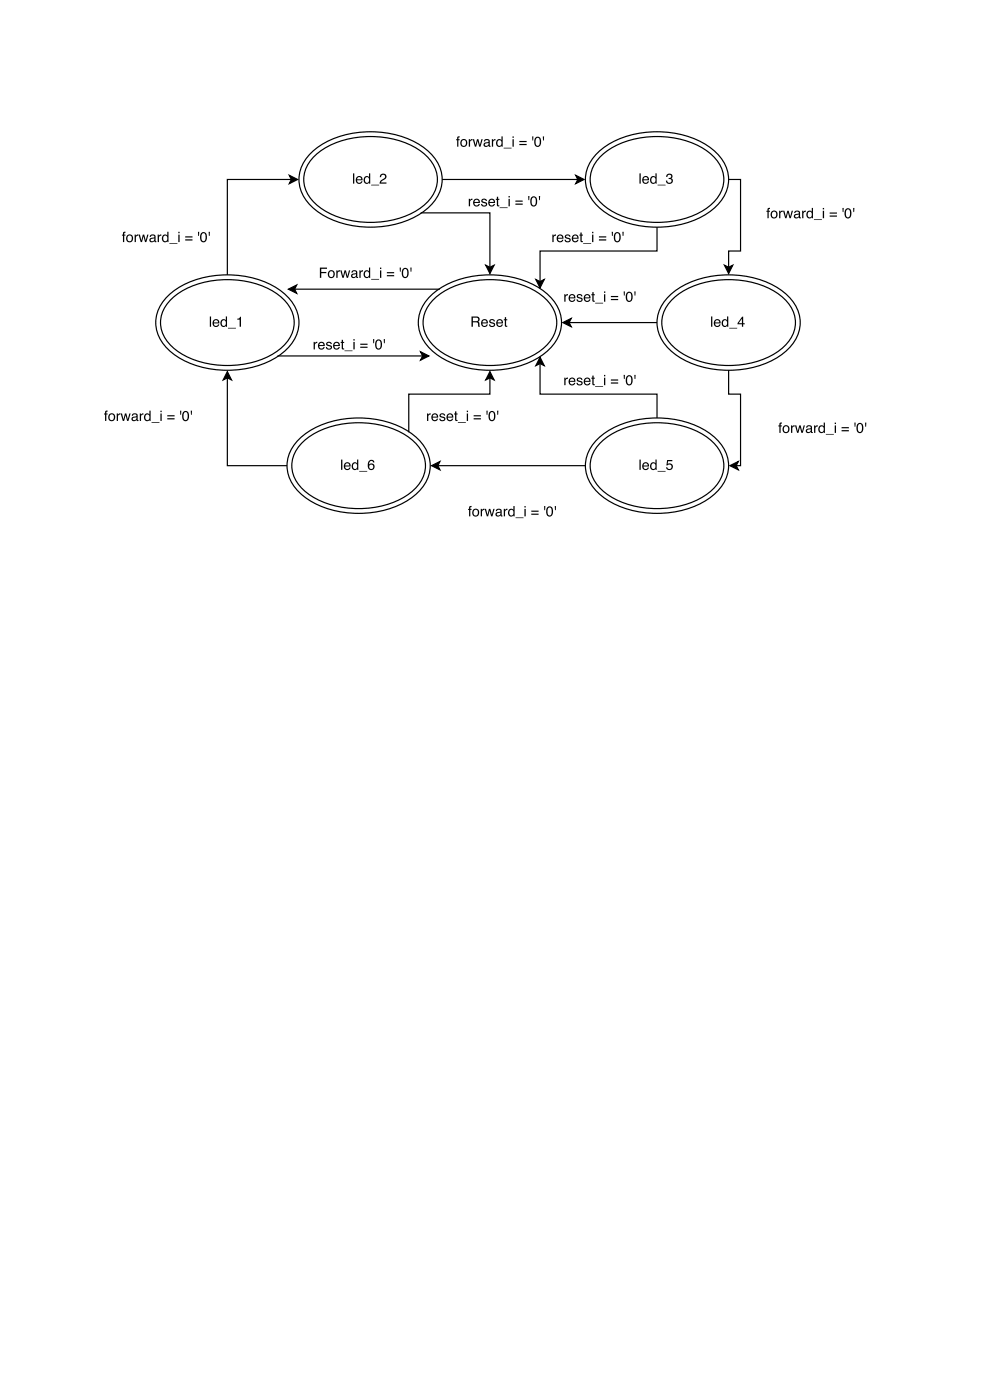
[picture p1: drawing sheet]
<svg xmlns="http://www.w3.org/2000/svg" width="292mm" height="414mm" viewBox="0 0 292 414" stroke-linecap="round" stroke-linejoin="round" font-family="sans-serif">
<path d="M91.6 45.6a26.1 26.1 0 0 1 22-6.4 22.2 22.2 0 0 1 14.8 7.5 10.4 10.4 0 0 1-2 14.9 28.3 28.3 0 0 1-26.4 4.1 16.5 16.5 0 0 1-11.2-9.9 10.4 10.4 0 0 1 2.8-10.2zM93.2 46a25.9 25.9 0 0 1 22.2-5 18 18 0 0 1 13 8.3 9.4 9.4 0 0 1-3.6 11.9 27.5 27.5 0 0 1-30.5 0 9.4 9.4 0 0 1-3-13.1z" fill="none" stroke="#000" stroke-width=".35"/>
<path d="M104.4 51.3h.3v3h-.3zM105.4 52.4a1.01 1.01 0 0 1 1.3-.2 1.01 1.01 0 0 1 .5 1.1h-1.6a.63 .63 0 0 0 .4 .8 .63 .63 0 0 0 .8-.5h.3a1.08 1.08 0 0 1-1.5 .7 1.08 1.08 0 0 1-.3-1.7zM105.7 52.6l-.1 .4h1.2a.61 .61 0 0 0-.4-.6 .61 .61 0 0 0-.7 .2zM108 52.6a.76 .76 0 0 0-.1 1.1 .76 .76 0 0 0 1 .2 .8 .8 0 0 0 .2-1 .8 .8 0 0 0-.9-.4zM107.9 52.2l.7-.1 .5 .3v-1.1h.3v3h-.3v-.3a1.01 1.01 0 0 1-1.4 .1 1.01 1.01 0 0 1-.1-1.4zM109.7 54.6h2.4v.3h-2.4zM112.6 51.6a.97 .97 0 0 1 1.5 .2 .97 .97 0 0 1-.6 1.4l-.9 .8h1.6v.3h-2a2.32 2.32 0 0 1 1.6-1.8 .59 .59 0 0 0-.5-.8 .59 .59 0 0 0-.6 .7h-.4z" fill="#000"/>
<path d="M49.3 87.9a26.1 26.1 0 0 1 21.9-6.3 22.2 22.2 0 0 1 14.9 7.5 10.4 10.4 0 0 1-2 14.9 28.3 28.3 0 0 1-26.5 4 16.5 16.5 0 0 1-11.2-9.9 10.4 10.4 0 0 1 2.9-10.2z" fill="#fff"/>
<path d="M49.3 87.9a26.1 26.1 0 0 1 21.9-6.3 22.2 22.2 0 0 1 14.9 7.5 10.4 10.4 0 0 1-2 14.9 28.3 28.3 0 0 1-26.5 4 16.5 16.5 0 0 1-11.2-9.9 10.4 10.4 0 0 1 2.9-10.2zM50.8 88.3a25.9 25.9 0 0 1 22.3-5 18 18 0 0 1 13 8.3 9.4 9.4 0 0 1-3.7 11.9 27.5 27.5 0 0 1-30.4 0 9.4 9.4 0 0 1-3-13z" fill="none" stroke="#000" stroke-width=".35"/>
<path d="M62 93.6h.4v3.1h-.4zM63.1 94.7a1.01 1.01 0 0 1 1.2-.2 1.01 1.01 0 0 1 .5 1.2h-1.6a.63 .63 0 0 0 .5 .7 .63 .63 0 0 0 .7-.4h.4a1.08 1.08 0 0 1-1.5 .6 1.08 1.08 0 0 1-.3-1.6zM63.4 94.9l-.2 .5h1.3a.61 .61 0 0 0-.4-.6 .61 .61 0 0 0-.7 .1zM65.7 94.9a.76 .76 0 0 0-.2 1.1 .76 .76 0 0 0 1.1 .2 .8 .8 0 0 0 .2-1 .8 .8 0 0 0-1-.4zM65.6 94.6l.7-.2 .4 .3v-1.1h.4v3.1h-.3v-.3a1.01 1.01 0 0 1-1.5 0 1.01 1.01 0 0 1 0-1.4zM67.4 97h2.3v.2h-2.3zM70.1 94.3l1.1-.6v3h-.4v-2.1h-.7z" fill="#000"/>
<path d="M88.1 130.3a26.1 26.1 0 0 1 21.9-6.4 22.2 22.2 0 0 1 14.9 7.5 10.4 10.4 0 0 1-2 14.9 28.3 28.3 0 0 1-26.4 4.1 16.5 16.5 0 0 1-11.3-10 10.4 10.4 0 0 1 2.9-10.1z" fill="#fff"/>
<path d="M88.1 130.3a26.1 26.1 0 0 1 21.9-6.4 22.2 22.2 0 0 1 14.9 7.5 10.4 10.4 0 0 1-2 14.9 28.3 28.3 0 0 1-26.4 4.1 16.5 16.5 0 0 1-11.3-10 10.4 10.4 0 0 1 2.9-10.1zM89.6 130.7a25.9 25.9 0 0 1 22.3-5.1 18 18 0 0 1 13 8.4 9.4 9.4 0 0 1-3.6 11.8 27.5 27.5 0 0 1-30.5 0 9.4 9.4 0 0 1-3-13z" fill="none" stroke="#000" stroke-width=".35"/>
<path d="M100.8 136h.4v3h-.4zM101.9 137.1a1.01 1.01 0 0 1 1.3-.2 1.01 1.01 0 0 1 .4 1.1h-1.6a.63 .63 0 0 0 .5 .7 .63 .63 0 0 0 .8-.4h.3a1.08 1.08 0 0 1-1.5 .7 1.08 1.08 0 0 1-.3-1.7zM102.2 137.2l-.2 .5h1.3a.61 .61 0 0 0-.4-.6 .61 .61 0 0 0-.7 .1zM104.5 137.3a.76 .76 0 0 0-.2 1 .76 .76 0 0 0 1.1 .2 .8 .8 0 0 0 .2-1 .8 .8 0 0 0-1-.3zM104.4 136.9l.7-.1 .5 .3v-1.2h.3v3.1h-.3v-.3a1.01 1.01 0 0 1-1.4 .1 1.01 1.01 0 0 1-.1-1.5zM106.2 139.3h2.3v.2h-2.3zM109.2 136.2a.87 .87 0 0 1 .9-.2 .87 .87 0 0 1 .6 .8h-.4a.61 .61 0 0 0-.8-.4 .61 .61 0 0 0-.4 .7v.4a.99 .99 0 0 1 1.5 .2 .99 .99 0 0 1-.5 1.4 .99 .99 0 0 1-1.3-.8v-1.3zM109.1 138.1a.65 .65 0 0 0 1.3 0 .65 .65 0 0 0-1.3 0z" fill="#000"/>
<path d="M176.3 130.3a26.1 26.1 0 0 1 21.9-6.4 22.2 22.2 0 0 1 14.9 7.5 10.4 10.4 0 0 1-2 14.9 28.3 28.3 0 0 1-26.5 4.1 16.5 16.5 0 0 1-11.2-10 10.4 10.4 0 0 1 2.9-10.1z" fill="#fff"/>
<path d="M176.3 130.3a26.1 26.1 0 0 1 21.9-6.4 22.2 22.2 0 0 1 14.9 7.5 10.4 10.4 0 0 1-2 14.9 28.3 28.3 0 0 1-26.5 4.1 16.5 16.5 0 0 1-11.2-10 10.4 10.4 0 0 1 2.9-10.1zM177.8 130.7a25.9 25.9 0 0 1 22.3-5.1 18 18 0 0 1 13 8.4 9.4 9.4 0 0 1-3.7 11.8 27.5 27.5 0 0 1-30.4 0 9.4 9.4 0 0 1-3-13z" fill="none" stroke="#000" stroke-width=".35"/>
<path d="M189 136h.4v3h-.4zM190.1 137.1a1.01 1.01 0 0 1 1.2-.2 1.01 1.01 0 0 1 .5 1.1h-1.6a.63 .63 0 0 0 .5 .7 .63 .63 0 0 0 .7-.4h.4a1.08 1.08 0 0 1-1.5 .7 1.08 1.08 0 0 1-.3-1.7zM190.4 137.2l-.2 .5h1.3a.61 .61 0 0 0-.4-.6 .61 .61 0 0 0-.7 .1zM192.7 137.3a.76 .76 0 0 0-.2 1 .76 .76 0 0 0 1.1 .2 .8 .8 0 0 0 .2-1 .8 .8 0 0 0-1-.3zM192.6 136.9l.7-.1 .4 .3v-1.2h.4v3.1h-.3v-.3a1.01 1.01 0 0 1-1.5 .1 1.01 1.01 0 0 1 0-1.5zM194.4 139.3h2.3v.2h-2.3zM197.2 136.1h1.5v.3h-1.2l-.1 .9a1.01 1.01 0 0 1 1.4 .4 1.01 1.01 0 0 1-.7 1.4 1.01 1.01 0 0 1-1.2-.9h.4a.65 .65 0 0 0 .9 .4 .65 .65 0 0 0 .1-1.1 .65 .65 0 0 0-1 .2h-.3z" fill="#000"/>
<path d="M197.4 87.9a26.1 26.1 0 0 1 22-6.3 22.2 22.2 0 0 1 14.9 7.5 10.4 10.4 0 0 1-2.1 14.9 28.3 28.3 0 0 1-26.4 4 16.5 16.5 0 0 1-11.2-9.9 10.4 10.4 0 0 1 2.8-10.2z" fill="#fff"/>
<path d="M197.4 87.9a26.1 26.1 0 0 1 22-6.3 22.2 22.2 0 0 1 14.9 7.5 10.4 10.4 0 0 1-2.1 14.9 28.3 28.3 0 0 1-26.4 4 16.5 16.5 0 0 1-11.2-9.9 10.4 10.4 0 0 1 2.8-10.2zM199 88.3a25.9 25.9 0 0 1 22.2-5 18 18 0 0 1 13 8.3 9.4 9.4 0 0 1-3.6 11.9 27.5 27.5 0 0 1-30.5 0 9.4 9.4 0 0 1-2.9-13z" fill="none" stroke="#000" stroke-width=".35"/>
<path d="M210.2 93.6h.4v3.1h-.4zM211.3 94.7a1.01 1.01 0 0 1 1.2-.2 1.01 1.01 0 0 1 .5 1.2h-1.6a.63 .63 0 0 0 .5 .7 .63 .63 0 0 0 .7-.4h.4a1.08 1.08 0 0 1-1.6 .6 1.08 1.08 0 0 1-.3-1.6zM211.6 94.9l-.2 .5h1.2a.61 .61 0 0 0-.3-.6 .61 .61 0 0 0-.7 .1zM213.9 94.9a.76 .76 0 0 0-.2 1.1 .76 .76 0 0 0 1.1 .2 .8 .8 0 0 0 .1-1 .8 .8 0 0 0-.9-.4zM213.7 94.6l.7-.2 .5 .3v-1.1h.4v3.1h-.4v-.3a1.01 1.01 0 0 1-1.4 0 1.01 1.01 0 0 1-.1-1.4zM215.5 97h2.4v.2h-2.4zM219.3 94.3l-.9 1.3h.9zM219.4 93.7h.3v1.9h.4v.3h-.4v.8h-.4v-.8h-1.3v-.3z" fill="#000"/>
<path d="M176.3 45.6a26.1 26.1 0 0 1 21.9-6.4 22.2 22.2 0 0 1 14.9 7.5 10.4 10.4 0 0 1-2 14.9 28.3 28.3 0 0 1-26.5 4.1 16.5 16.5 0 0 1-11.2-9.9 10.4 10.4 0 0 1 2.9-10.2z" fill="#fff"/>
<path d="M176.3 45.6a26.1 26.1 0 0 1 21.9-6.4 22.2 22.2 0 0 1 14.9 7.5 10.4 10.4 0 0 1-2 14.9 28.3 28.3 0 0 1-26.5 4.1 16.5 16.5 0 0 1-11.2-9.9 10.4 10.4 0 0 1 2.9-10.2zM177.8 46a25.9 25.9 0 0 1 22.3-5 18 18 0 0 1 13 8.3 9.4 9.4 0 0 1-3.7 11.9 27.5 27.5 0 0 1-30.4 0 9.4 9.4 0 0 1-3-13.1z" fill="none" stroke="#000" stroke-width=".35"/>
<path d="M189 51.3h.4v3h-.4zM190.1 52.4a1.01 1.01 0 0 1 1.2-.2 1.01 1.01 0 0 1 .5 1.1h-1.6a.63 .63 0 0 0 .5 .8 .63 .63 0 0 0 .7-.5h.4a1.08 1.08 0 0 1-1.5 .7 1.08 1.08 0 0 1-.3-1.7zM190.4 52.6l-.2 .4h1.3a.61 .61 0 0 0-.4-.6 .61 .61 0 0 0-.7 .2zM192.7 52.6a.76 .76 0 0 0-.2 1.1 .76 .76 0 0 0 1.1 .2 .8 .8 0 0 0 .2-1 .8 .8 0 0 0-1-.4zM192.6 52.2l.7-.1 .4 .3v-1.1h.4v3h-.3v-.3a1.01 1.01 0 0 1-1.5 .1 1.01 1.01 0 0 1 0-1.4zM194.4 54.6h2.3v.3h-2.3zM197.2 51.5a.85 .85 0 0 1 1.3 0 .85 .85 0 0 1-.1 1.3 .96 .96 0 0 1 .3 1.4 .96 .96 0 0 1-1.4 .1l-.5-.9h.4a.63 .63 0 0 0 .6 .8 .63 .63 0 0 0 .7-.6 .63 .63 0 0 0-.8-.6l-.1-.4a.56 .56 0 0 0 .8-.3 .56 .56 0 0 0-.5-.7 .56 .56 0 0 0-.6 .5v.2h-.4z" fill="#000"/>
<path d="M126.9 87.9a26.1 26.1 0 0 1 21.9-6.3 22.2 22.2 0 0 1 14.9 7.5 10.4 10.4 0 0 1-2 14.9 28.3 28.3 0 0 1-26.4 4 16.5 16.5 0 0 1-11.3-9.9 10.4 10.4 0 0 1 2.9-10.2z" fill="#fff"/>
<g fill="none" stroke="#000" stroke-width=".35">
<path d="M85.5 51.9l2.5 1.2-2.5 1.2 .6-1.2zM86.1 53.1h-18.9v28.2M130.7 53.1h40.1M170.2 51.9l2.4 1.2-2.4 1.2 .6-1.2zM215.4 53.1h3.5v21.2h-3.5v4.8M124.4 63h20.4v16.1M143.6 78.5l1.2 .6 1.2-.6-1.2 2.4zM194.2 67.2v7.1h-34.6v9M214.1 78.5l1.3 .6 1.2-.6-1.2 2.4zM85.2 85.5l2.5-1.2-.6 1.2 .6 1.3zM87.1 85.5h42.9M126.9 87.9a26.1 26.1 0 0 1 21.9-6.3 22.2 22.2 0 0 1 14.9 7.5 10.4 10.4 0 0 1-2 14.9 28.3 28.3 0 0 1-26.4 4 16.5 16.5 0 0 1-11.3-9.9 10.4 10.4 0 0 1 2.9-10.2z"/>
<path d="M128.4 88.3a25.9 25.9 0 0 1 22.3-5 18 18 0 0 1 13 8.3 9.4 9.4 0 0 1-3.6 11.9 27.5 27.5 0 0 1-30.5 0 9.4 9.4 0 0 1-3-13zM158.4 82.7l1.2 .6 1.3-.6-1.3 2.5zM166.4 95.4l2.4-1.2-.6 1.2 .6 1.3zM168.2 95.4h26M67.2 109.9l1.2 2.5-1.2-.6-1.2 .6zM67.2 111.8v26h17.6M82 105.3h42.9M124.3 104.1l2.5 1.2-2.5 1.2 .6-1.2zM144.8 109.9l1.2 2.5-1.2-.6-1.2 .6zM144.8 111.8v4.8h-24v11.3M159.6 105.7l1.3 2.5-1.3-.6-1.2 .6zM159.6 107.6v9h34.6v7"/>
<path d="M215.4 109.5v7.1h3.5v21.2h-1.3M127.6 137.8l2.4-1.3-.6 1.3 .6 1.2zM129.4 137.8h43.6M215.8 137.8l2.4-1.3-.6 1.3 .6 1.2z"/>
</g>
<g fill="#000">
<path d="M85.5 51.9l2.5 1.2-2.5 1.2 .6-1.2zM170.2 51.9l2.4 1.2-2.4 1.2 .6-1.2zM85.2 85.5l2.5-1.2-.6 1.2 .6 1.3zM143.6 78.5l1.2 .6 1.2-.6-1.2 2.4zM158.4 82.7l1.2 .6 1.3-.6-1.3 2.5zM166.4 95.4l2.4-1.2-.6 1.2 .6 1.3zM214.1 78.5l1.3 .6 1.2-.6-1.2 2.4zM67.2 109.9l1.2 2.5-1.2-.6-1.2 .6zM124.3 104.1l2.5 1.2-2.5 1.2 .6-1.2zM144.8 109.9l1.2 2.5-1.2-.6-1.2 .6zM159.6 105.7l1.3 2.5-1.3-.6-1.2 .6zM127.6 137.8l2.4-1.3-.6 1.3 .6 1.2z"/>
<path d="M215.8 137.8l2.4-1.3-.6 1.3 .6 1.2z"/>
<path d="M135.2 40.5l.7-.2v.4l-.4 .1v.4h.4v.3h-.4v1.9h-.4v-1.9h-.3v-.3h.3zM136.7 41.6a.79 .79 0 0 0-.2 1.1 .79 .79 0 0 0 1.1 .2 .81 .81 0 0 0 .1-1 .81 .81 0 0 0-1-.3zM136.3 41.4a1.08 1.08 0 0 1 1.6 .2 1.08 1.08 0 0 1-.2 1.5 1.08 1.08 0 0 1-1.5-.2l-.1-.9zM138.6 41.2h.3v.4l.7-.5v.4l-.4 .1-.2 .4-.1 1.4h-.3zM139.7 41.2h.4l.5 1.7 .4-1.7h.4l.4 1.7 .5-1.7h.4l-.7 2.2h-.4l-.4-1.7-.4 1.7h-.4zM143.3 42.6a.53 .53 0 0 0 .7 .5 .53 .53 0 0 0 .3-.8zM143.2 41.4a.96 .96 0 0 1 1.6 .3v1.4h.2v.3h-.4l-.2-.3a.74 .74 0 0 1-1.3 .2 .74 .74 0 0 1 .5-1.2l.8-.2a.5 .5 0 0 0-.5-.5 .5 .5 0 0 0-.5 .5h-.4zM145.4 41.2h.3v.4l.8-.5v.4l-.5 .1-.2 .4v1.4h-.4zM147.2 41.7a.76 .76 0 0 0-.2 1 .76 .76 0 0 0 1.1 .2 .8 .8 0 0 0 .1-1 .8 .8 0 0 0-.9-.3zM147.1 41.3l.6-.1 .5 .3v-1.2h.4v3.1h-.3v-.3a1.01 1.01 0 0 1-1.5 .1 1.01 1.01 0 0 1-.1-1.5zM148.9 43.7h2.3v.2h-2.3zM151.5 41.2h.4v2.2h-.4zM151.5 40.4h.4v.4h-.4zM153.5 41.7h2.2v.3h-2.2zM153.5 42.6h2.2v.3h-2.2zM157.3 40.4h.4l-.1 1.2h-.2zM158.4 40.6a1.17 1.17 0 0 1 1.3 .2 1.17 1.17 0 0 1 .2 1.4 1.07 1.07 0 0 1-1.1 1.3 1.07 1.07 0 0 1-.9-1.5l.1-.9zM158.6 40.9a1.58 1.58 0 0 0 .3 2.2 1.44 1.44 0 0 0 0-2.3zM160.5 40.4h.3v1.2h-.3z"/>
<path d="M138.6 58.8h.3v.4l.7-.4v.4h-.4l-.2 .4-.1 1.4h-.3zM140.1 59.1a1.01 1.01 0 0 1 1.3-.2 1.01 1.01 0 0 1 .5 1.1h-1.7a.63 .63 0 0 0 .5 .8 .63 .63 0 0 0 .8-.5h.3a1.08 1.08 0 0 1-1.5 .7 1.08 1.08 0 0 1-.3-1.7zM140.4 59.3l-.1 .4h1.2a.61 .61 0 0 0-.4-.6 .61 .61 0 0 0-.7 .2zM142.5 59a.89 .89 0 0 1 1.4 .5h-.3a.42 .42 0 0 0-.5-.4 .42 .42 0 0 0-.3 .5l.1 .1a.81 .81 0 0 1 .9 .2 .81 .81 0 0 1 0 1 .97 .97 0 0 1-1.6-.6h.3a.49 .49 0 0 0 .6 .5 .49 .49 0 0 0 .4-.6h-.1a.8 .8 0 0 1-.9-.3 .8 .8 0 0 1 0-.9zM144.6 59.1a1.01 1.01 0 0 1 1.2-.2 1.01 1.01 0 0 1 .5 1.1h-1.6a.63 .63 0 0 0 .5 .8 .63 .63 0 0 0 .7-.5h.4a1.08 1.08 0 0 1-1.5 .7 1.08 1.08 0 0 1-.4-1.7zM144.9 59.3l-.2 .4h1.3a.61 .61 0 0 0-.4-.6 .61 .61 0 0 0-.7 .2zM146.9 58.2h.3v.6h.4v.3h-.4v1.5l.4 .1v.3h-.5l-.2-.2v-1.7h-.3v-.3h.3zM147.7 61.4h2.3v.2h-2.3zM150.3 58.8h.4v2.2h-.4zM150.3 58h.4v.4h-.4zM152.3 59.3h2.2v.4h-2.2zM152.3 60.2h2.2v.4h-2.2zM156.1 58h.4l-.1 1.2h-.2zM157.2 58.2a1.17 1.17 0 0 1 1.4 .3 1.17 1.17 0 0 1 .2 1.3 1.07 1.07 0 0 1-1.2 1.3 1.07 1.07 0 0 1-.9-1.5l.2-.9zM157.4 58.5a1.58 1.58 0 0 0 .3 2.3 1.44 1.44 0 0 0 .1-2.4zM159.3 58h.4l-.1 1.2h-.2z"/>
<path d="M36.4 68.7l.7-.2v.4l-.4 .2v.3h.4v.3h-.4v1.9h-.4v-1.9h-.3v-.3h.3zM37.9 69.8a.79 .79 0 0 0-.2 1.1 .79 .79 0 0 0 1.1 .2 .81 .81 0 0 0 .1-1 .81 .81 0 0 0-1-.3zM37.6 69.7a1.08 1.08 0 0 1 1.5 .1 1.08 1.08 0 0 1-.2 1.5 1.08 1.08 0 0 1-1.5-.1l-.1-1zM39.8 69.4h.3v.4l.8-.4v.4h-.5l-.2 .4v1.4h-.4zM41 69.4h.4l.4 1.7 .4-1.7h.4l.5 1.7 .4-1.7h.4l-.6 2.2h-.4l-.5-1.7-.4 1.7h-.4zM44.6 70.8a.53 .53 0 0 0 .7 .5 .53 .53 0 0 0 .2-.8zM44.4 69.6a.96 .96 0 0 1 1.6 .4v1.3h.2v.3h-.4l-.2-.3a.74 .74 0 0 1-1.2 .2 .74 .74 0 0 1 .4-1.2l.8-.1a.5 .5 0 0 0-.5-.6 .5 .5 0 0 0-.5 .5h-.3zM46.6 69.4h.4v.4l.7-.4v.4h-.5l-.2 .4v1.4h-.4zM48.4 69.9a.76 .76 0 0 0-.2 1.1 .76 .76 0 0 0 1.1 .1 .8 .8 0 0 0 .2-.9 .8 .8 0 0 0-1-.4zM48.3 69.5l.7-.1 .4 .3v-1.1h.4v3h-.3v-.3a1.01 1.01 0 0 1-1.5 .1 1.01 1.01 0 0 1 0-1.4zM50.1 71.9h2.3v.2h-2.3zM52.7 69.4h.4v2.2h-.4zM52.7 68.6h.4v.4h-.4zM54.7 69.9h2.2v.4h-2.2zM54.7 70.8h2.2v.4h-2.2zM58.5 68.6h.4l-.1 1.2h-.2zM59.6 68.8a1.17 1.17 0 0 1 1.4 .2 1.17 1.17 0 0 1 .2 1.4 1.07 1.07 0 0 1-1.2 1.3 1.07 1.07 0 0 1-.9-1.5l.2-.9zM59.8 69.1a1.58 1.58 0 0 0 .3 2.3 1.44 1.44 0 0 0 .1-2.4zM61.7 68.6h.3v1.2h-.3z"/>
<path d="M94.6 79.2h2.1v.3h-1.7v1h1.5v.3h-1.5v1.4h-.4zM97.6 80.4a.79 .79 0 0 0-.3 1.1 .79 .79 0 0 0 1.1 .2 .81 .81 0 0 0 .1-1 .81 .81 0 0 0-.9-.3zM97.2 80.3a1.08 1.08 0 0 1 1.5 .1 1.08 1.08 0 0 1-.1 1.5 1.08 1.08 0 0 1-1.6-.2l-.1-.9zM99.4 80h.4v.4l.7-.5v.4l-.4 .1-.3 .4v1.4h-.4zM100.6 80h.4l.4 1.7 .4-1.7h.5l.4 1.7 .4-1.7h.4l-.6 2.2h-.4l-.5-1.7-.4 1.7h-.4zM104.2 81.4a.53 .53 0 0 0 .7 .5 .53 .53 0 0 0 .3-.8zM104 80.2a.96 .96 0 0 1 1.6 .3v1.4h.3v.3h-.5l-.1-.3a.74 .74 0 0 1-1.3 .2 .74 .74 0 0 1 .5-1.2l.7-.2a.5 .5 0 0 0-.4-.5 .5 .5 0 0 0-.6 .5h-.3zM106.2 80h.4v.4l.7-.5v.4l-.4 .1-.3 .4v1.4h-.4zM108 80.5a.76 .76 0 0 0-.1 1 .76 .76 0 0 0 1 .2 .8 .8 0 0 0 .2-1 .8 .8 0 0 0-.9-.3zM107.9 80.1l.7-.1 .5 .3v-1.1h.3v3h-.3v-.3a1.01 1.01 0 0 1-1.4 .1 1.01 1.01 0 0 1-.1-1.5zM109.7 82.5h2.4v.2h-2.4zM112.3 80h.4v2.2h-.4zM112.3 79.2h.4v.4h-.4zM114.4 80.5h2.1v.3h-2.1zM114.4 81.4h2.1v.3h-2.1zM118.1 79.2h.4l-.1 1.2h-.2zM119.2 79.4a1.17 1.17 0 0 1 1.4 .2 1.17 1.17 0 0 1 .2 1.4 1.07 1.07 0 0 1-1.2 1.3 1.07 1.07 0 0 1-.9-1.5l.2-.9zM119.4 79.7a1.58 1.58 0 0 0 .4 2.2 1.44 1.44 0 0 0 0-2.3zM121.3 79.2h.4l-.1 1.2h-.2z"/>
<path d="M163.3 69.4h.3v.4l.7-.4v.4h-.4l-.2 .4-.1 1.4h-.3zM164.8 69.7a1.01 1.01 0 0 1 1.3-.2 1.01 1.01 0 0 1 .5 1.1h-1.7a.63 .63 0 0 0 .5 .8 .63 .63 0 0 0 .8-.5h.3a1.08 1.08 0 0 1-1.5 .7 1.08 1.08 0 0 1-.3-1.7zM165.1 69.9l-.2 .4h1.3a.61 .61 0 0 0-.4-.6 .61 .61 0 0 0-.7 .2zM167.2 69.5a.89 .89 0 0 1 1.4 .5h-.3a.42 .42 0 0 0-.5-.3 .42 .42 0 0 0-.3 .5h.1a.81 .81 0 0 1 .9 .3 .81 .81 0 0 1 0 1 .97 .97 0 0 1-1.6-.6h.3a.49 .49 0 0 0 .6 .5 .49 .49 0 0 0 .4-.6h-.1a.8 .8 0 0 1-.9-.3 .8 .8 0 0 1 0-1zM169.3 69.7a1.01 1.01 0 0 1 1.2-.2 1.01 1.01 0 0 1 .5 1.1h-1.6a.63 .63 0 0 0 .5 .8 .63 .63 0 0 0 .7-.5h.4a1.08 1.08 0 0 1-1.5 .7 1.08 1.08 0 0 1-.4-1.7zM169.6 69.9l-.2 .4h1.2a.61 .61 0 0 0-.3-.6 .61 .61 0 0 0-.7 .2zM171.6 68.8h.3v.6h.4v.3h-.4v1.4l.4 .2v.3h-.5l-.2-.2v-1.7h-.3v-.3h.3zM172.4 71.9h2.3v.2h-2.3zM175 69.4h.4v2.2h-.4zM175 68.6h.4v.4h-.4zM177 69.9h2.2v.4h-2.2zM177 70.8h2.2v.4h-2.2zM180.8 68.6h.4l-.1 1.2h-.2zM181.9 68.8a1.17 1.17 0 0 1 1.4 .2 1.17 1.17 0 0 1 .2 1.4 1.07 1.07 0 0 1-1.2 1.3 1.07 1.07 0 0 1-.9-1.5l.2-.9zM182.1 69.1a1.58 1.58 0 0 0 .3 2.3 1.44 1.44 0 0 0 .1-2.4zM184 68.6h.4l-.1 1.2h-.3z"/>
<path d="M226.9 61.7l.7-.2v.3l-.4 .2v.4h.4v.2h-.4v2h-.4v-2h-.3v-.2h.3zM228.4 62.7a.79 .79 0 0 0-.2 1.1 .79 .79 0 0 0 1.1 .2 .81 .81 0 0 0 .1-1 .81 .81 0 0 0-1-.3zM228.1 62.6a1.08 1.08 0 0 1 1.5 .2 1.08 1.08 0 0 1-.2 1.5 1.08 1.08 0 0 1-1.5-.2l-.1-.9zM230.3 62.3h.3v.4l.8-.4v.4l-.5 .1-.2 .3v1.5h-.4zM231.5 62.3h.4l.4 1.8 .4-1.8h.4l.5 1.8 .4-1.8h.4l-.6 2.3h-.4l-.5-1.8-.4 1.8h-.4zM235.1 63.8a.53 .53 0 0 0 .7 .5 .53 .53 0 0 0 .2-.8zM234.9 62.6a.96 .96 0 0 1 1.6 .3v1.3l.2 .1v.3h-.4l-.2-.3a.74 .74 0 0 1-1.2 .2 .74 .74 0 0 1 .4-1.2l.8-.2a.5 .5 0 0 0-.5-.5 .5 .5 0 0 0-.5 .4h-.3zM237.1 62.3h.4v.4l.7-.4v.4l-.5 .1-.2 .3v1.5h-.4zM238.9 62.8a.76 .76 0 0 0-.2 1.1 .76 .76 0 0 0 1.1 .2 .8 .8 0 0 0 .2-1 .8 .8 0 0 0-1-.4zM238.8 62.5l.7-.2 .4 .3v-1.1h.4v3.1h-.3v-.3a1.01 1.01 0 0 1-1.5 0 1.01 1.01 0 0 1 0-1.4zM240.6 64.9h2.3v.2h-2.3zM243.2 62.4h.4v2.2h-.4zM243.2 61.5h.4v.4h-.4zM245.2 62.9h2.2v.3h-2.2zM245.2 63.7h2.2v.4h-2.2zM249 61.5h.4l-.1 1.2h-.2zM250.1 61.8a1.17 1.17 0 0 1 1.4 .2 1.17 1.17 0 0 1 .2 1.4 1.07 1.07 0 0 1-1.2 1.2 1.07 1.07 0 0 1-.9-1.5l.2-.8zM250.3 62.1a1.58 1.58 0 0 0 .3 2.2 1.44 1.44 0 0 0 .1-2.4zM252.2 61.5h.3v1.2h-.3z"/>
<path d="M139.8 94v1h.9a.53 .53 0 0 0 .7-.5 .53 .53 0 0 0-.6-.5zM139.4 93.6h1.4a.83 .83 0 0 1 .9 .5 .83 .83 0 0 1-.4 1.1l.4 .3 .2 1.2h-.5l-.1-1.1-.6-.2h-.9v1.3h-.4zM142.5 94.7a1.01 1.01 0 0 1 1.2-.2 1.01 1.01 0 0 1 .5 1.2h-1.6a.63 .63 0 0 0 .5 .7 .63 .63 0 0 0 .7-.4h.4a1.08 1.08 0 0 1-1.6 .6 1.08 1.08 0 0 1-.3-1.6zM142.8 94.9l-.2 .5h1.2a.61 .61 0 0 0-.3-.6 .61 .61 0 0 0-.7 .1zM144.8 94.6a.89 .89 0 0 1 1.5 .5h-.4a.42 .42 0 0 0-.5-.4 .42 .42 0 0 0-.3 .5l.1 .1a.81 .81 0 0 1 .9 .3 .81 .81 0 0 1 0 .9 .97 .97 0 0 1-1.6-.5h.4a.49 .49 0 0 0 .5 .4 .49 .49 0 0 0 .5-.6h-.1a.8 .8 0 0 1-.9-.3 .8 .8 0 0 1-.1-.9zM147 94.7a1.01 1.01 0 0 1 1.2-.2 1.01 1.01 0 0 1 .5 1.2h-1.6a.63 .63 0 0 0 .4 .7 .63 .63 0 0 0 .8-.4h.4a1.08 1.08 0 0 1-1.6 .6 1.08 1.08 0 0 1-.3-1.6zM147.3 94.9l-.2 .5h1.2a.61 .61 0 0 0-.3-.6 .61 .61 0 0 0-.7 .1zM149.2 93.8h.4v.6h.3v.4h-.3v1.4l.3 .2v.3h-.5l-.2-.3v-1.6h-.3v-.4h.3z"/>
<path d="M166.8 87h.3v.4l.8-.4v.4l-.5 .1-.2 .3v1.5h-.4zM168.4 87.3a1.01 1.01 0 0 1 1.2-.2 1.01 1.01 0 0 1 .5 1.2h-1.6a.63 .63 0 0 0 .4 .7 .63 .63 0 0 0 .8-.4h.4a1.08 1.08 0 0 1-1.6 .6 1.08 1.08 0 0 1-.3-1.6zM168.7 87.5l-.2 .5h1.2a.61 .61 0 0 0-.4-.6 .61 .61 0 0 0-.6 .1zM170.7 87.2a.89 .89 0 0 1 1.5 .5h-.4a.42 .42 0 0 0-.5-.4 .42 .42 0 0 0-.3 .5l.1 .1a.81 .81 0 0 1 .9 .3 .81 .81 0 0 1 0 .9 .97 .97 0 0 1-1.6-.5h.4a.49 .49 0 0 0 .5 .4 .49 .49 0 0 0 .4-.6h-.1a.8 .8 0 0 1-.9-.3 .8 .8 0 0 1 0-.9zM172.8 87.3a1.01 1.01 0 0 1 1.3-.2 1.01 1.01 0 0 1 .5 1.2h-1.7a.63 .63 0 0 0 .5 .7 .63 .63 0 0 0 .8-.4h.3a1.08 1.08 0 0 1-1.5 .6 1.08 1.08 0 0 1-.3-1.6zM173.1 87.5l-.2 .5h1.3a.61 .61 0 0 0-.4-.6 .61 .61 0 0 0-.7 .1zM175.1 86.4h.4v.6h.3v.3h-.3v1.5l.3 .2v.3h-.5l-.2-.3v-1.7h-.3v-.3h.3zM175.9 89.6h2.4v.2h-2.4zM178.5 87h.4v2.3h-.4zM178.5 86.2h.4v.4h-.4zM180.6 87.6h2.1v.3h-2.1zM180.6 88.4h2.1v.4h-2.1zM184.3 86.2h.4v1.2h-.3zM185.4 86.5a1.17 1.17 0 0 1 1.4 .2 1.17 1.17 0 0 1 .2 1.4 1.07 1.07 0 0 1-1.2 1.2 1.07 1.07 0 0 1-.8-1.5l.1-.8zM185.6 86.8a1.58 1.58 0 0 0 .4 2.2 1.44 1.44 0 0 0 0-2.4zM187.5 86.2h.4l-.1 1.2h-.2z"/>
<path d="M92.7 101.2h.4v.3l.7-.4v.4l-.5 .1-.2 .3v1.5h-.4zM94.3 101.4a1.01 1.01 0 0 1 1.2-.2 1.01 1.01 0 0 1 .5 1.2h-1.6a.63 .63 0 0 0 .5 .7 .63 .63 0 0 0 .7-.4h.4a1.08 1.08 0 0 1-1.6 .6 1.08 1.08 0 0 1-.3-1.6zM94.6 101.6l-.2 .5h1.2a.61 .61 0 0 0-.3-.6 .61 .61 0 0 0-.7 .1zM96.6 101.3a.89 .89 0 0 1 1.5 .5h-.4a.42 .42 0 0 0-.5-.4 .42 .42 0 0 0-.3 .5l.1 .1a.81 .81 0 0 1 .9 .3 .81 .81 0 0 1 0 .9 .97 .97 0 0 1-1.6-.5h.4a.49 .49 0 0 0 .5 .4 .49 .49 0 0 0 .5-.6h-.2a.8 .8 0 0 1-.9-.3 .8 .8 0 0 1 0-.9zM98.7 101.4a1.01 1.01 0 0 1 1.3-.2 1.01 1.01 0 0 1 .5 1.2h-1.6a.63 .63 0 0 0 .4 .7 .63 .63 0 0 0 .8-.4h.3a1.08 1.08 0 0 1-1.5 .6 1.08 1.08 0 0 1-.3-1.6zM99 101.6l-.1 .5h1.2a.61 .61 0 0 0-.4-.6 .61 .61 0 0 0-.7 .1zM101 100.5h.4v.7h.3v.3h-.3v1.4l.3 .2v.3h-.5l-.2-.3v-1.6h-.3v-.3h.3zM101.8 103.7h2.4v.2h-2.4zM104.5 101.2h.3v2.2h-.3zM104.5 100.3h.3v.4h-.3zM106.5 101.7h2.1v.3h-2.1zM106.5 102.6h2.1v.3h-2.1zM110.3 100.3h.3v1.2h-.3zM111.3 100.6a1.17 1.17 0 0 1 1.4 .2 1.17 1.17 0 0 1 .2 1.4 1.07 1.07 0 0 1-1.2 1.2 1.07 1.07 0 0 1-.8-1.5l.1-.8zM111.6 100.9a1.58 1.58 0 0 0 .3 2.2 1.44 1.44 0 0 0 0-2.4zM113.4 100.3h.4l-.1 1.2h-.2z"/>
<path d="M166.8 111.7h.3v.4l.8-.4v.4l-.5 .1-.2 .3v1.4h-.4zM168.4 112a1.01 1.01 0 0 1 1.2-.2 1.01 1.01 0 0 1 .5 1.2h-1.6a.63 .63 0 0 0 .4 .7 .63 .63 0 0 0 .8-.4h.4a1.08 1.08 0 0 1-1.6 .6 1.08 1.08 0 0 1-.3-1.6zM168.7 112.2l-.2 .5h1.2a.61 .61 0 0 0-.4-.6 .61 .61 0 0 0-.6 .1zM170.7 111.9a.89 .89 0 0 1 1.5 .5h-.4a.42 .42 0 0 0-.5-.4 .42 .42 0 0 0-.3 .5l.1 .1a.81 .81 0 0 1 .9 .3 .81 .81 0 0 1 0 .9 .97 .97 0 0 1-1.6-.5h.4a.49 .49 0 0 0 .5 .4 .49 .49 0 0 0 .4-.6h-.1a.8 .8 0 0 1-.9-.3 .8 .8 0 0 1 0-.9zM172.8 112a1.01 1.01 0 0 1 1.3-.2 1.01 1.01 0 0 1 .5 1.2h-1.7a.63 .63 0 0 0 .5 .7 .63 .63 0 0 0 .8-.4h.3a1.08 1.08 0 0 1-1.5 .6 1.08 1.08 0 0 1-.3-1.6zM173.1 112.2l-.2 .5h1.3a.61 .61 0 0 0-.4-.6 .61 .61 0 0 0-.7 .1zM175.1 111.1h.4v.6h.3v.3h-.3v1.5l.3 .2v.2h-.5l-.2-.2v-1.7h-.3v-.3h.3zM175.9 114.3h2.4v.2h-2.4zM178.5 111.7h.4v2.2h-.4zM178.5 110.9h.4v.4h-.4zM180.6 112.2h2.1v.4h-2.1zM180.6 113.1h2.1v.4h-2.1zM184.3 110.9h.4v1.2h-.3zM185.4 111.2a1.17 1.17 0 0 1 1.4 .2 1.17 1.17 0 0 1 .2 1.4 1.07 1.07 0 0 1-1.2 1.2 1.07 1.07 0 0 1-.8-1.5l.1-.8zM185.6 111.5a1.58 1.58 0 0 0 .4 2.2 1.44 1.44 0 0 0 0-2.4zM187.5 110.9h.4l-.1 1.2h-.2z"/>
<path d="M31.1 121.6l.7-.1v.3l-.4 .2v.3h.4v.3h-.4v1.9h-.3v-1.9h-.4v-.3h.4zM32.6 122.7a.79 .79 0 0 0-.2 1.1 .79 .79 0 0 0 1.1 .2 .81 .81 0 0 0 .1-1 .81 .81 0 0 0-1-.3zM32.3 122.6a1.08 1.08 0 0 1 1.5 .1 1.08 1.08 0 0 1-.2 1.6 1.08 1.08 0 0 1-1.5-.2l-.1-1zM34.5 122.3h.4v.4l.7-.4v.4h-.5l-.2 .4v1.4h-.4zM35.7 122.3h.4l.4 1.8 .4-1.8h.4l.5 1.8 .4-1.8h.4l-.6 2.2h-.4l-.5-1.7-.4 1.7h-.4zM39.3 123.8a.53 .53 0 0 0 .7 .4 .53 .53 0 0 0 .2-.8zM39.1 122.6a.96 .96 0 0 1 1.6 .3v1.3l.2 .1v.2h-.4l-.2-.3a.74 .74 0 0 1-1.2 .3 .74 .74 0 0 1 .4-1.2l.8-.2a.5 .5 0 0 0-.4-.6 .5 .5 0 0 0-.6 .5h-.3zM41.3 122.3h.4v.4l.7-.4v.4h-.4l-.3 .4v1.4h-.4zM43.1 122.8a.76 .76 0 0 0-.2 1.1 .76 .76 0 0 0 1.1 .2 .8 .8 0 0 0 .2-1 .8 .8 0 0 0-1-.4zM43 122.4l.7-.1 .5 .3v-1.1h.3v3h-.3v-.3a1.01 1.01 0 0 1-1.4 .1 1.01 1.01 0 0 1-.1-1.4zM44.8 124.9h2.3v.2h-2.3zM47.4 122.3h.4v2.2h-.4zM47.4 121.5h.4v.4h-.4zM49.4 122.8h2.2v.4h-2.2zM49.4 123.7h2.2v.4h-2.2zM53.2 121.5h.4l-.1 1.2h-.2zM54.3 121.7a1.17 1.17 0 0 1 1.4 .3 1.17 1.17 0 0 1 .2 1.3 1.07 1.07 0 0 1-1.2 1.3 1.07 1.07 0 0 1-.9-1.5l.2-.9zM54.5 122a1.58 1.58 0 0 0 .3 2.3 1.44 1.44 0 0 0 .1-2.4zM56.4 121.5h.4l-.1 1.2h-.3z"/>
<path d="M126.2 122.3h.4v.4l.7-.4v.4h-.4l-.3 .4v1.4h-.4zM127.8 122.6a1.01 1.01 0 0 1 1.2-.2 1.01 1.01 0 0 1 .5 1.1h-1.6a.63 .63 0 0 0 .5 .8 .63 .63 0 0 0 .7-.5h.4a1.08 1.08 0 0 1-1.6 .7 1.08 1.08 0 0 1-.3-1.7zM128.1 122.8l-.2 .4h1.2a.61 .61 0 0 0-.3-.6 .61 .61 0 0 0-.7 .2zM130.1 122.5a.89 .89 0 0 1 1.5 .5h-.4a.42 .42 0 0 0-.5-.4 .42 .42 0 0 0-.3 .5l.1 .1a.81 .81 0 0 1 .9 .2 .81 .81 0 0 1 0 1 .97 .97 0 0 1-1.6-.6h.4a.49 .49 0 0 0 .5 .5 .49 .49 0 0 0 .5-.6h-.1a.8 .8 0 0 1-.9-.3 .8 .8 0 0 1-.1-.9zM132.3 122.6a1.01 1.01 0 0 1 1.2-.2 1.01 1.01 0 0 1 .5 1.1h-1.6a.63 .63 0 0 0 .4 .8 .63 .63 0 0 0 .8-.5h.4a1.08 1.08 0 0 1-1.6 .7 1.08 1.08 0 0 1-.3-1.7zM132.6 122.8l-.2 .4h1.2a.61 .61 0 0 0-.3-.6 .61 .61 0 0 0-.7 .2zM134.5 121.7h.4v.6h.3v.3h-.3v1.5l.3 .1v.3h-.5l-.2-.2v-1.7h-.3v-.3h.3zM135.3 124.9h2.4v.2h-2.4zM138 122.3h.4v2.2h-.4zM138 121.5h.4v.4h-.4zM140 122.8h2.2v.4h-2.2zM140 123.7h2.2v.4h-2.2zM143.8 121.5h.4l-.1 1.2h-.3zM144.9 121.7a1.17 1.17 0 0 1 1.3 .3 1.17 1.17 0 0 1 .2 1.3 1.07 1.07 0 0 1-1.1 1.3 1.07 1.07 0 0 1-.9-1.5l.1-.9zM145.1 122a1.58 1.58 0 0 0 .3 2.3 1.44 1.44 0 0 0 0-2.4zM146.9 121.5h.4l-.1 1.2h-.2z"/>
<path d="M230.5 125.2l.6-.2v.3l-.3 .2-.1 .4h.4v.2h-.4v2h-.3v-2h-.3v-.2h.3zM232 126.2a.79 .79 0 0 0-.3 1.1 .79 .79 0 0 0 1.1 .2 .81 .81 0 0 0 .1-1 .81 .81 0 0 0-.9-.3zM231.6 126.1a1.08 1.08 0 0 1 1.5 .2 1.08 1.08 0 0 1-.1 1.5 1.08 1.08 0 0 1-1.6-.2l-.1-.9zM233.8 125.8h.4v.4l.7-.4v.4l-.4 .1-.3 .3v1.5h-.4zM235 125.8h.4l.4 1.8 .4-1.8h.5l.4 1.8 .5-1.8h.3l-.6 2.3h-.4l-.5-1.8-.4 1.8h-.4zM238.6 127.3a.53 .53 0 0 0 .7 .5 .53 .53 0 0 0 .3-.8zM238.4 126.1a.96 .96 0 0 1 1.6 .3v1.3l.3 .1v.3h-.5l-.1-.3a.74 .74 0 0 1-1.3 .2 .74 .74 0 0 1 .5-1.2l.7-.2a.5 .5 0 0 0-.4-.5 .5 .5 0 0 0-.6 .4h-.3zM240.6 125.8h.4v.4l.7-.4v.4l-.4 .1-.3 .3v1.5h-.4zM242.4 126.3a.76 .76 0 0 0-.1 1.1 .76 .76 0 0 0 1 .2 .8 .8 0 0 0 .2-1 .8 .8 0 0 0-.9-.4zM242.3 126l.7-.2 .5 .3v-1.1h.3v3.1h-.3v-.3a1.01 1.01 0 0 1-1.4 0 1.01 1.01 0 0 1-.1-1.4zM244.1 128.4h2.4v.2h-2.4zM246.7 125.9h.4v2.2h-.4zM246.7 125h.4v.4h-.4zM248.8 126.4h2.1v.3h-2.1zM248.8 127.2h2.1v.4h-2.1zM252.5 125h.4v1.2h-.3zM253.6 125.3a1.17 1.17 0 0 1 1.4 .2 1.17 1.17 0 0 1 .2 1.4 1.07 1.07 0 0 1-1.2 1.2 1.07 1.07 0 0 1-.8-1.5l.1-.8zM253.8 125.6a1.58 1.58 0 0 0 .4 2.2 1.44 1.44 0 0 0 0-2.4zM255.7 125h.4l-.1 1.2h-.2z"/>
<path d="M138.7 149.9l.7-.2v.3l-.4 .2v.3h.4v.3h-.4v2h-.3v-2h-.4v-.3h.4zM140.2 150.9a.79 .79 0 0 0-.2 1.1 .79 .79 0 0 0 1.1 .2 .81 .81 0 0 0 .1-1 .81 .81 0 0 0-1-.3zM139.9 150.8a1.08 1.08 0 0 1 1.5 .2 1.08 1.08 0 0 1-.2 1.5 1.08 1.08 0 0 1-1.5-.2l-.1-1zM142.1 150.5h.4v.4l.7-.4v.4l-.5 .1-.2 .3v1.5h-.4zM143.3 150.5h.4l.4 1.8 .4-1.8h.4l.5 1.8 .4-1.8h.4l-.6 2.3h-.4l-.5-1.8-.4 1.8h-.4zM146.9 152a.53 .53 0 0 0 .7 .5 .53 .53 0 0 0 .2-.8zM146.7 150.8a.96 .96 0 0 1 1.6 .3v1.3l.2 .1v.3h-.4l-.2-.3a.74 .74 0 0 1-1.2 .2 .74 .74 0 0 1 .4-1.2l.8-.2a.5 .5 0 0 0-.4-.5 .5 .5 0 0 0-.6 .4h-.3zM148.9 150.5h.4v.4l.7-.4v.4l-.4 .1-.3 .3v1.5h-.4zM150.7 151a.76 .76 0 0 0-.2 1.1 .76 .76 0 0 0 1.1 .2 .8 .8 0 0 0 .2-1 .8 .8 0 0 0-1-.4zM150.6 150.7l.7-.2 .5 .3v-1.1h.3v3.1h-.3v-.4a1.01 1.01 0 0 1-1.4 .1 1.01 1.01 0 0 1-.1-1.4zM152.4 153.1h2.3v.2h-2.3zM155 150.5h.4v2.3h-.4zM155 149.7h.4v.4h-.4zM157 151.1h2.2v.3h-2.2zM157 151.9h2.2v.4h-2.2zM160.8 149.7h.4l-.1 1.2h-.2zM161.9 150a1.17 1.17 0 0 1 1.4 .2 1.17 1.17 0 0 1 .2 1.4 1.07 1.07 0 0 1-1.2 1.2 1.07 1.07 0 0 1-.9-1.5l.2-.8zM162.1 150.3a1.58 1.58 0 0 0 .3 2.2 1.44 1.44 0 0 0 .1-2.4zM164 149.7h.4l-.1 1.2h-.3z"/>
</g>
</svg>
